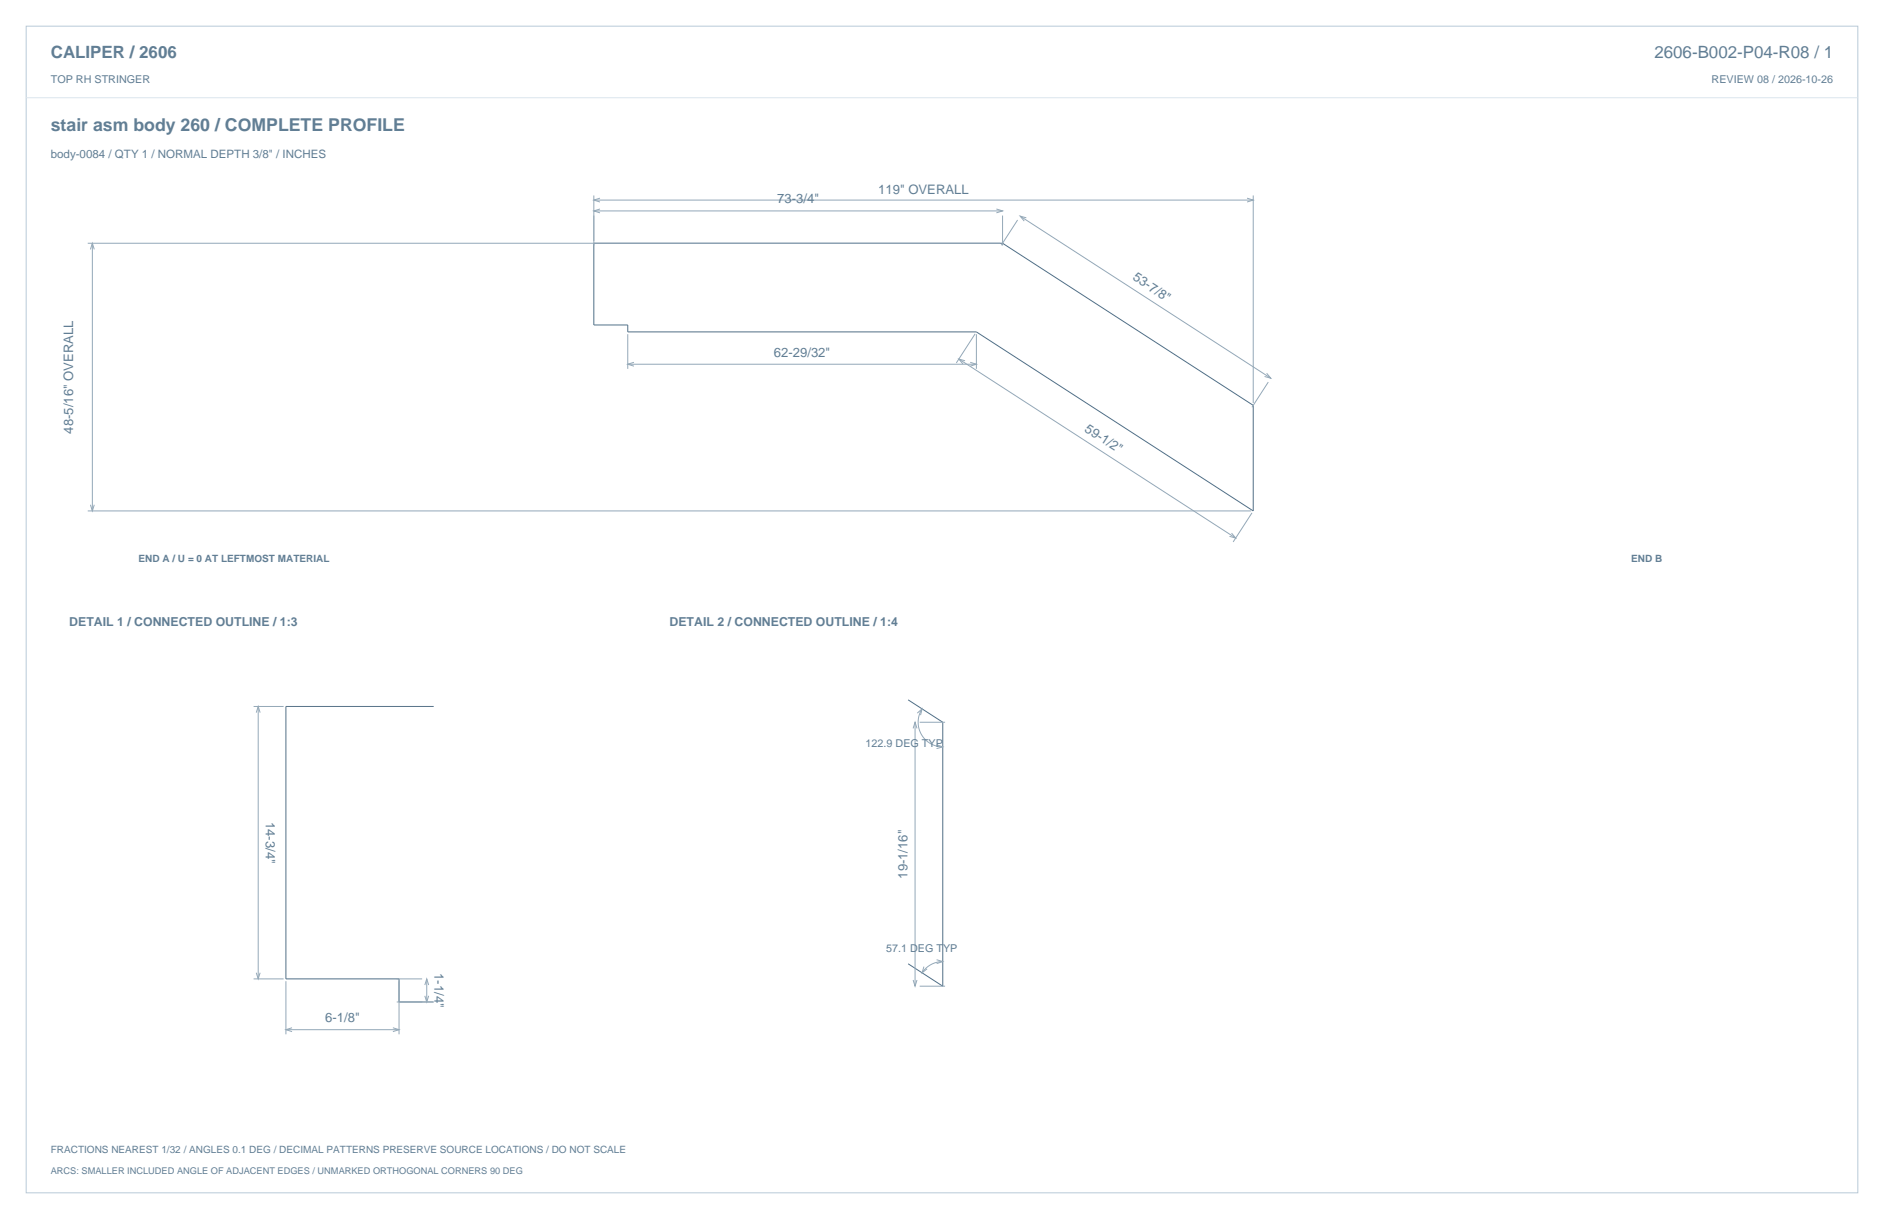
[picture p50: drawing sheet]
<svg xmlns="http://www.w3.org/2000/svg" width="864mm" height="559mm" viewBox="0 0 864 559" stroke-linecap="round" stroke-linejoin="round" font-family="sans-serif">
<defs><g id="words">
<text font-size="8.1" fill="#617e94" x="23" y="60">stair asm body 260 / COMPLETE PROFILE</text>
<g font-size="7.8" fill="#617e94">
<text x="23" y="27">CALIPER / 2606</text>
<text x="758" y="27">2606-B002-P04-R08 / 1</text>
</g>
<g font-size="6" fill="#617e94">
<text x="403" y="89">119&quot; OVERALL</text>
<text x="356" y="93">73-3/4&quot;</text>
<text x="519" y="128" transform="rotate(33 519 128)">53-7/8&quot;</text>
<text x="355" y="163">62-29/32&quot;</text>
<text x="497" y="197" transform="rotate(33 497 197)">59-1/2&quot;</text>
<text x="34" y="199" transform="rotate(-90 34 199)">48-5/16&quot; OVERALL</text>
<text x="122" y="377" transform="rotate(90 122 377)">14-3/4&quot;</text>
<text x="416" y="403" transform="rotate(-90 416 403)">19-1/16&quot;</text>
<text x="199" y="446" transform="rotate(90 199 446)">1-1/4&quot;</text>
<text x="149" y="468">6-1/8&quot;</text>
</g>
<g font-size="5.6" fill="#617e94">
<text x="32" y="287">DETAIL 1 / CONNECTED OUTLINE / 1:3</text>
<text x="307" y="287">DETAIL 2 / CONNECTED OUTLINE / 1:4</text>
</g>
<text font-size="5.3" fill="#617e94" x="23" y="72">body-0084 / QTY 1 / NORMAL DEPTH 3/8&quot; / INCHES</text>
<g font-size="4.9" fill="#617e94">
<text x="23" y="38">TOP RH STRINGER</text>
<text x="785" y="38">REVIEW 08 / 2026-10-26</text>
<text x="397" y="342">122.9 DEG TYP</text>
<text x="406" y="436">57.1 DEG TYP</text>
</g>
<g font-size="4.6" fill="#617e94">
<text x="63" y="258">END A / U = 0 AT LEFTMOST MATERIAL</text>
<text x="748" y="258">END B</text>
<text x="23" y="528">FRACTIONS NEAREST 1/32 / ANGLES 0.1 DEG / DECIMAL PATTERNS PRESERVE SOURCE LOCATIONS / DO NOT SCALE</text>
</g>
<text font-size="4.2" fill="#617e94" x="23" y="538">ARCS: SMALLER INCLUDED ANGLE OF ADJACENT EDGES / UNMARKED ORTHOGONAL CORNERS 90 DEG</text>
</g></defs>
<path d="M12 12h840v535h-840z" fill="none" stroke="#b8cad8" stroke-width=".46"/>
<path d="M12 45h840" fill="none" stroke="#dbe5ed" stroke-width=".46"/>
<path d="M272 112h188l114 74v48l-126-82h-160v-3h-16zM199 324h-68v125h52v10h16M416 321l16 10v121l-16-10" fill="none" stroke="#536f85" stroke-width=".46"/>
<g fill="none" stroke="#93a8b9" stroke-width=".46">
<path d="M272 90v23M272 92h302M272 97h188M275 91l-3 1 3 1M275 96l-3 1 3 1M457 96l3 1-3 1M460 99v14M468 99l115 74M470 100l-2-1 1 2M572 91l2 1-2 1M574 90v95M40 112h419"/>
<path d="M41 114l1-2 1 2M42 112v122M466 101l-7 11M288 153v16M447 153l-9 13M448 153v16M288 167h160M291 166l-3 1 3 1M440 165l126 82M442 165h-2l1 2M445 166l3 1-3 1M581 171l2 2h-3"/>
<path d="M581 175l-7 12M40 234h533M41 231l1 3 1-3M574 235l-9 13M565 244l1 3-2-1M116 324h14M117 327l1-3 1 3M118 324v125M419 334v-3l1 3M419 331v121M420 327l3-2-1 3M422 331h11"/>
<path d="M423 325a11 11 0 0 0 9 17M429 341l3 1-3 1M429 440l3 1-3 1M116 449h14M117 446l1 3 1-3M131 450v24M182 449h11M182 459h11M183 450v24M195 452l1-3v3M195 456l1 3v-3M196 449v10"/>
<path d="M419 449v3l1-3M422 452h11M424 443l-1 3 2-2M432 441l-5 1-4 4M131 472h52M134 471l-3 1 3 1M180 471l3 1-3 1"/>
</g>
<use href="#words"/>
</svg>
